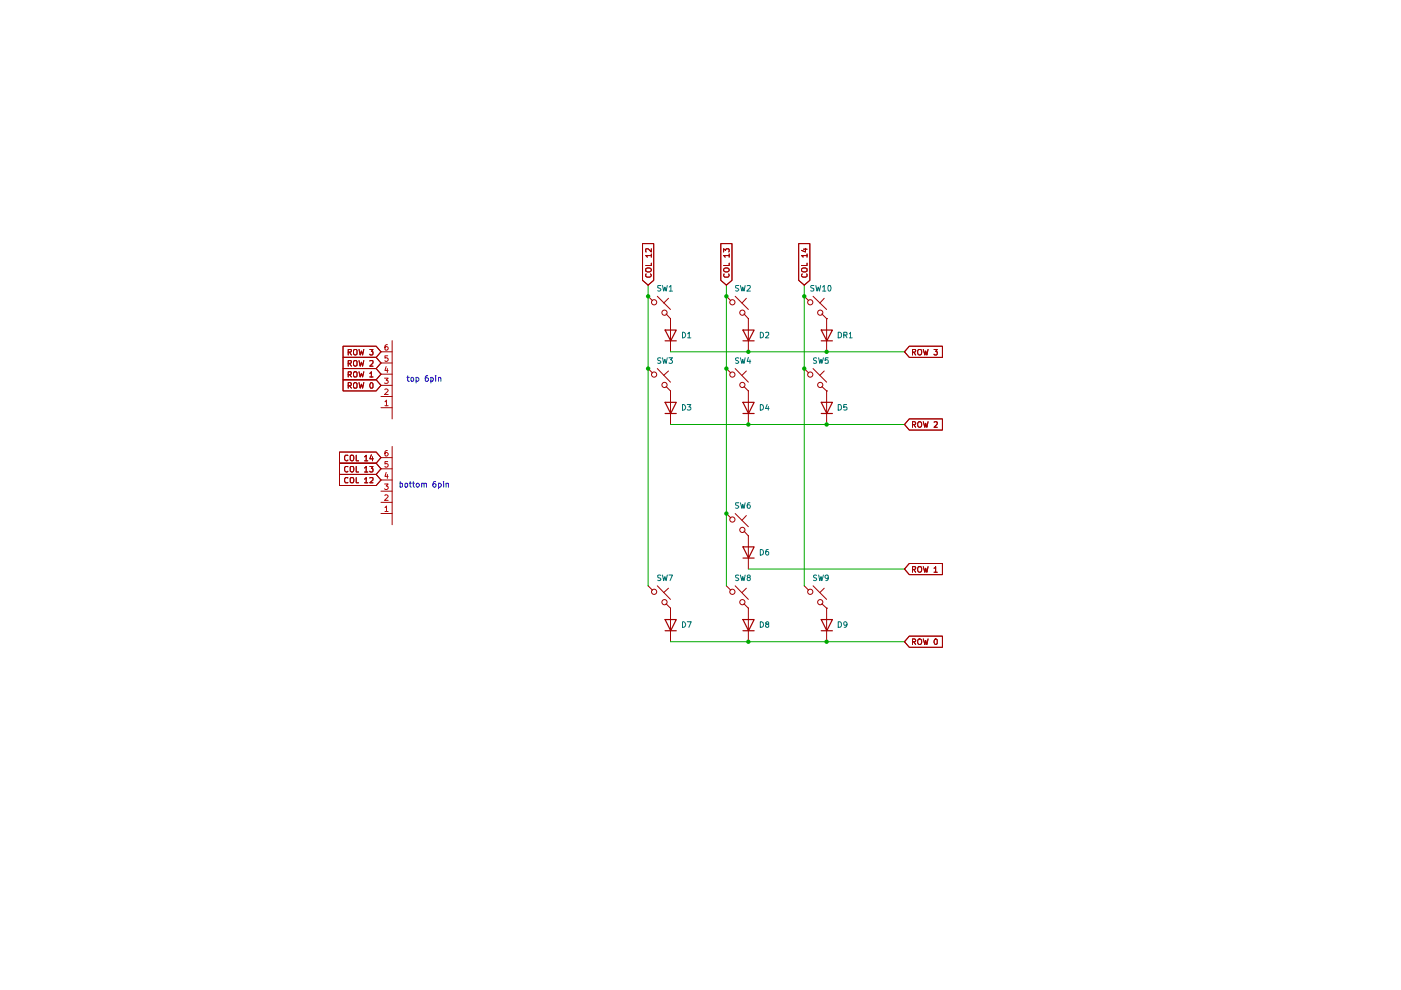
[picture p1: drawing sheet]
<svg xmlns="http://www.w3.org/2000/svg" width="297mm" height="210mm" viewBox="0 0 297 210" stroke-linecap="round" stroke-linejoin="round" font-family="sans-serif">
<g fill="none" stroke="#a30000" stroke-width=".21">
<path d="M136.2 51.6h2.4v7.8l-1.2 1.1-1.2-1.1zM136.9 57a.77 .77 0 0 1 1.2 .1l-.1 .4a.72 .72 0 0 1-1.1-.2zM137 58.1l-.1 .5 .3 .2 .7-.1 .2-.3-.2-.3M138.1 55.8v.5h-1.2M138.1 54.2h-1.2l.3 .3M138.1 52.7v.7l-.7-.7-.5 .1 .1 .6M138.1 53.8v.7M152.8 51.6h2.4v7.8l-1.2 1.1-1.2-1.1zM153.4 53.4v-.7l.4 .4 .2-.4h.5v.7M153.5 58.1l-.1 .3 .3 .4h.6l.3-.4-.1-.3M153.6 56.9l.6-.1 .4 .3a.6 .6 0 0 1-.6 .6 .6 .6 0 0 1-.6-.6zM154.6 55.8v.5h-1.2"/>
<path d="M154.6 54.2h-1.2l.4 .3M154.6 53.8v.7M169.3 51.6h2.4v7.8l-1.2 1.1-1.2-1.1zM170.1 58.1l-.2 .3 .4 .4h.6l.2-.2-.1-.5M170.1 56.9l.7-.1 .3 .2v.5a.77 .77 0 0 1-1.2-.2zM170.3 52.8h.8M170.8 52.7v.7l-.9-.3M171.1 55.8v.5h-1.2M171.1 54.2h-1.2l.4 .3M171.1 53.8v.7M72.7 75.8h7.1l1 1.2-1 1.1h-7.1zM72.7 73.4h7.1l1 1.2-1 1.2h-7.1z"/>
<path d="M72.7 78.1h7.1l1 1.2-1 1.2h-7.1zM73.8 77h.6v-.5h-.6v1.1M73.8 74.7l.6-.1v-.5h-.6v1.2M73.8 79.4l.6-.1v-.5h-.6v1.1M74.1 77l.4 .6M74.1 74.7l.4 .6M74.1 79.4l.4 .5M75.1 76.5h.4l.2 .1v.9l-.3 .1h-.3a.87 .87 0 0 1 0-1.1zM75.1 74.1h.4l.2 .2v.8l-.3 .2-.3-.1a.87 .87 0 0 1 0-1.1zM75.1 78.8h.4l.2 .2v.8l-.2 .1h-.4l-.2-.3zM76.1 76.5l.3 1.1 .2-.8 .3 .8 .2-1.1M76.1 74.1l.3 1.2 .2-.9 .3 .9 .2-1.2"/>
<path d="M76.1 78.8l.3 1.1 .2-.7 .3 .7 .2-1.1M78.4 76.5h.7v.5l-.7 .6h.7M78.4 74.1h.7l-.4 .4 .4 .1v.5l-.2 .2h-.3l-.2-.2M78.4 79.2l.3-.4v1.1M78.4 79.9h.7M80.8 79.3h2.3M80.8 77h2.3M80.8 74.6h2.3M83.1 72.2v16.6M137.4 78.1h.1M137.4 62.8h.1M137.4 78.1l.9 1"/>
<path d="M137.4 62.8l.9 1M139.4 78.1l2.8 2.9M139.4 62.8l2.8 2.8M141.2 66.5l1 1.1M141.7 78.7l-1 .9M141.7 63.2l-1 1.1M142.2 67.6h.1M142.2 67.6v7M154 62.8h.1M154 78.1h.1M154 62.8l.9 1M154 78.1l.9 1"/>
<path d="M155.9 62.8l2.8 2.8M155.9 78.1l2.8 2.9M157.7 66.5l1 1.1M158.2 63.2l-.9 1.1M158.2 78.7l-.9 .9M158.7 67.6h.1M158.7 67.6v7M170.5 62.8h.1M170.5 78.1h.1M170.5 62.8l.9 1M170.5 78.1l.9 1M172.4 62.8l2.9 2.8"/>
<path d="M172.4 78.1l2.9 2.9M174.2 66.5l1.1 1.1M174.8 63.2l-1 1.1M174.8 78.7l-1 .9M175.3 67.6h.1M175.3 67.6v7M192.8 73.4h7v2.4h-7l-1-1.2zM193.5 74.7l.6-.1v-.5h-.6v1.2M193.7 74.7l.4 .6M194.7 74.1h.5a.77 .77 0 0 1-.1 1.2l-.4-.1a.87 .87 0 0 1 0-1.1zM195.7 74.1l.4 1.2 .2-.9 .2 .9 .3-1.2M198 74.1h.7l-.3 .4 .3 .1v.5l-.2 .2h-.3l-.2-.2"/>
<path d="M72 98.2h7.8l1 1.2-1 1.2h-7.8zM72 95.8h7.8l1 1.2-1 1.2h-7.8zM72.7 80.5h7.1l1 1.2-1 1.2h-7.1zM73.7 99l-.5-.1-.1 .2 .1 .8 .2 .2 .3-.2M73.7 96.6l-.5-.1-.1 .3 .1 .7 .2 .2 .3-.2M73.8 81.8l.6-.1v-.5l-.6-.1v1.2M74.1 81.8l.4 .5M74.3 99.1l.1-.2h.4a.86 .86 0 0 1 0 1.2l-.5-.2zM74.3 96.7l.1-.2h.4a.86 .86 0 0 1 0 1.2l-.5-.2zM75 81.3l.3-.2 .4 .2v.8l-.2 .2h-.4l-.2-.3zM75.5 98.9v1.2h.5M75.5 96.5v1.2h.5"/>
<path d="M76.1 81.1l.3 1.2 .2-.9 .3 .9 .2-1.2M77.3 99.2l.3-.3v1.2M77.3 96.9l.3-.4v1.2M77.3 97.7h.7M78.4 98.9h.7l-.4 .4 .4 .1v.5l-.2 .2h-.3l-.2-.2M78.6 81.2l.2-.1 .3 .3v.7l-.2 .2h-.3l-.2-.4zM78.7 96.4l-.3 .9h.8M79 96.9v.8M80.8 99.4h2.3M80.8 97h2.3M80.8 86.4h2.3M80.8 84.1h2.3"/>
<path d="M80.8 81.7h2.3M83.1 94.7v16.6M141.2 82l1 .9M142.2 82.9h.1M142.2 82.9v7.1M157.7 82l1 .9M158.7 82.9h.1M158.7 82.9v7.1M174.2 82l1.1 .9M175.3 82.9h.1M175.3 82.9v7.1M192.8 88.8h7v2.4h-7l-1-1.2z"/>
<path d="M193.5 90h.6v-.5l-.6-.1v1.2M193.7 90l.4 .6M194.6 89.6l.3-.2a.6 .6 0 0 1 .5 .6 .6 .6 0 0 1-.5 .6l-.3-.4zM195.7 89.4l.4 1.2 .2-.9 .2 .9 .3-1.2M198 89.5h.7v.4l-.7 .7h.7M72 100.6h7.8l1 1.2-1 1.2h-7.8zM73.7 101.3h-.5l-.1 .2v.6l.1 .3 .5-.1M74.4 101.3h.4l.2 .3-.2 .8h-.4l-.1-.2v-.8zM75.5 101.3v1.1h.5M77.3 101.6l.3-.3v1.1M77.3 100.1h.7M77.3 102.4h.7"/>
<path d="M78.4 101.3h.7v.5l-.7 .6h.7M80.8 108.9h2.3M80.8 106.5h2.3M80.8 104.1h2.3M80.8 101.8h2.3M154 108.9h.1M154 108.9l.9 .9M155.9 108.9l2.8 2.8M157.7 112.6l1 1M158.2 109.3l-.9 1M158.7 113.6h.1M158.7 113.6v7"/>
<path d="M192.8 119.5h7v2.3h-7l-1-1.2zM137.4 124.2h.1M137.4 124.2l.9 .9M139.4 124.2l2.8 2.9M141.2 128l1 .9M141.7 124.7l-1 .9M142.2 128.9h.1M142.2 128.9v7.2M154 124.2h.1M154 124.2l.9 .9M155.9 124.2l2.8 2.9M157.7 128l1 .9"/>
<path d="M158.2 124.7l-.9 .9M158.7 128.9h.1M158.7 128.9v7.2M170.5 124.2h.1M170.5 124.2l.9 .9M172.4 124.2l2.9 2.9M174.2 128l1.1 .9M174.8 124.7l-1 .9M175.3 128.9h.1M175.3 128.9v7.2M192.8 134.9h7v2.3h-7l-1-1.1zM193.5 120.7l.6-.1v-.5h-.6v1.2"/>
<path d="M193.5 136.1h.6v-.5l-.6-.1v1.2M193.7 120.7l.4 .6M193.7 136.1l.4 .6M194.6 135.6l.3-.1a.6 .6 0 0 1 .5 .6 .6 .6 0 0 1-.5 .6l-.3-.5zM194.7 120.1h.5a.77 .77 0 0 1-.1 1.2l-.4-.1a.87 .87 0 0 1 0-1.1zM195.7 120.1l.4 1.2 .2-.8 .2 .8 .3-1.2M195.7 135.5l.4 1.2 .2-.9 .2 .9 .3-1.2M198 120.5l.4-.4v1.2M198 121.3h.7M198.2 135.6l.3-.1 .2 .2v.7l-.3 .3a.7 .7 0 0 1-.2-1.1z"/>
<circle cx="138.7" cy="79.4" r=".55"/>
<circle cx="138.7" cy="64.1" r=".55"/>
<circle cx="140.9" cy="66.3" r=".55"/>
<circle cx="155.3" cy="64.1" r=".55"/>
<circle cx="155.3" cy="79.4" r=".55"/>
<circle cx="157.4" cy="66.3" r=".55"/>
<circle cx="171.8" cy="64.1" r=".55"/>
<circle cx="171.8" cy="79.4" r=".55"/>
<circle cx="173.9" cy="66.3" r=".55"/>
<circle cx="140.9" cy="81.6" r=".55"/>
<circle cx="157.4" cy="81.6" r=".55"/>
<circle cx="173.9" cy="81.6" r=".55"/>
<circle cx="155.3" cy="110.2" r=".55"/>
<circle cx="157.4" cy="112.4" r=".55"/>
<circle cx="138.7" cy="125.5" r=".55"/>
<circle cx="140.9" cy="127.7" r=".55"/>
<circle cx="155.3" cy="125.5" r=".55"/>
<circle cx="157.4" cy="127.7" r=".55"/>
<circle cx="171.8" cy="125.5" r=".55"/>
<circle cx="173.9" cy="127.7" r=".55"/>
</g>
<g fill="none" stroke="#a30000" stroke-width=".25">
<path d="M141 70h2.4l-1.2 2.3zM141 72.3h2.4M157.5 70h2.4l-1.2 2.3zM157.5 72.3h2.4M174.1 70h2.4l-1.2 2.3zM174.1 72.3h2.4M141 85.3h2.4l-1.2 2.4zM141 87.7h2.4M157.5 85.3h2.4l-1.2 2.4zM157.5 87.7h2.4M174.1 85.3h2.4l-1.2 2.4zM174.1 87.7h2.4"/>
<path d="M157.5 116h2.4l-1.2 2.3zM157.5 118.3h2.4M141 131.4h2.4l-1.2 2.3zM141 133.7h2.4M157.5 131.4h2.4l-1.2 2.3zM157.5 133.7h2.4M174.1 131.4h2.4l-1.2 2.3zM174.1 133.7h2.4"/>
</g>
<g fill="none" stroke="#ca0000" stroke-width=".21">
<path d="M81.9 77.7l-.3 .9h.7M82.1 73.1l-.5 .2v.8l.4 .2 .3-.3-.1-.4-.2-.1-.4 .1v.1M82.1 78.1v.9M82.2 75.4h-.6v.5h.6l.1 .5-.3 .2-.4-.1M81.5 80.2h.8l-.4 .4 .3 .1 .1 .4-.2 .2-.6-.1M81.6 85.2l.4-.4v1.2M81.6 82.6l.4-.1 .3 .3-.8 .9h.8M81.6 86h.7M82.1 95.5l-.5 .3v.7l.4 .2 .3-.3v-.2l-.3-.3h-.2l-.2 .3M82.2 97.9h-.6v.5h.6l.1 .4-.3 .3-.4-.2M81.5 102.6h.8l-.4 .4 .3 .1 .1 .4-.3 .3h-.3l-.2-.2M81.6 107.6l.4-.3v1.2"/>
<path d="M81.6 105.1l.4-.2 .3 .3-.8 .9h.8M81.6 108.5h.7M81.9 100.2l-.3 .8h.7M82.1 100.6v.8"/>
</g>
<path d="M137.4 60.5v63.7M142.2 74.6h49.6M154 60.5v63.7M170.5 60.5v63.7M142.2 90h49.6M142.2 136.1h49.6M158.7 120.6h33.1" fill="none" stroke="#00a900" stroke-width=".21"/>
<g fill="none" stroke="#2600d2" stroke-width=".21">
<path d="M86.4 79.7v1l.4 .2M90.7 79.7h-.4l-.1 .2v.8l.4 .2 .2-.3v-.3l-.2-.2-.4 .1v.1M92.4 79.7v.1M86.3 80h.5M87.1 80.2l.2-.2 .3 .1v.7l-.3 .1-.2-.2zM88.2 80.1l.4-.1 .2 .3v.3l-.2 .3-.4-.1M88.2 80v1.2M91.4 80.1l.2-.1 .3 .3-.1 .5h-.4M91.4 80v1.2M92.4 80v.9M93 80.2l.1-.2 .4 .2v.7M93 80v.9"/>
<path d="M84.8 102.5l.4-.1 .1 .2v.5l-.1 .2-.4-.1M84.8 102.1v1.2M85.9 102.6l.1-.2 .4 .1v.7l-.4 .1-.1-.2zM86.8 102.4h.4M87 102.1v1l.2 .2M87.5 102.4h.4M87.6 102.1v1l.3 .2M88.5 102.4l.4 .3v.3l-.3 .3-.4-.3v-.3zM89.4 102.6l.2-.2 .3 .2v.7M89.4 102.4v.9M89.9 102.6l.2-.2 .3 .2v.7M92.4 102.1h-.4l-.1 .3v.8h.5l.1-.4a.35 .35 0 0 0-.4-.3 .35 .35 0 0 0-.3 .3"/>
<path d="M93 102.5l.3-.1 .3 .3v.3l-.3 .3-.3-.1M93 102.4v1.2M94.1 102.1v.1M94.1 102.4v.9M94.6 102.6l.1-.2 .4 .1v.8M94.6 102.4v.9"/>
</g>
<g fill="#00a900">
<circle cx="158.7" cy="74.6" r=".47"/>
<circle cx="175.3" cy="90" r=".47"/>
<circle cx="154" cy="78.1" r=".47"/>
<circle cx="158.7" cy="90" r=".47"/>
<circle cx="170.5" cy="62.8" r=".47"/>
<circle cx="137.4" cy="78.1" r=".47"/>
<circle cx="137.4" cy="62.8" r=".47"/>
<circle cx="154" cy="62.8" r=".47"/>
<circle cx="175.3" cy="74.6" r=".47"/>
<circle cx="170.5" cy="78.1" r=".47"/>
<circle cx="175.3" cy="136.1" r=".47"/>
<circle cx="154" cy="108.9" r=".47"/>
<circle cx="158.7" cy="136.1" r=".47"/>
</g>
<g fill="none" stroke="#007370" stroke-width=".21">
<path d="M140.1 75.9h-.7v.4l.7 .4-.2 .3h-.5M140.1 60.5l-.7 .1v.4l.7 .4-.2 .3-.5-.1M140.5 75.9l.2 1.1 .3-.8 .2 .8 .3-1.1M140.5 60.5l.2 1.2 .3-.8 .2 .8 .3-1.2M141.8 75.9h.8l-.4 .4 .4 .2-.1 .5h-.7M141.9 60.9l.3-.4v1.2M141.9 61.7h.7M144.7 70.4a.6 .6 0 0 1 .7 .6 .6 .6 0 0 1-.7 .6zM145.8 70.8l.3-.4v1.2M145.8 71.6h.7M156.6 60.5l-.6 .1v.4l.6 .4-.2 .3-.4-.1M156.6 75.9h-.6v.4l.6 .4-.2 .3h-.4"/>
<path d="M157 60.5l.3 1.2 .2-.8 .2 .8 .3-1.2M157 75.9l.3 1.1 .2-.8 .2 .8 .3-1.1M158.4 60.6l.6-.1 .1 .4-.8 .8h.8M158.7 75.8l-.3 .8h.8M159 76.3v.7M161.2 70.4l.6 .2 .1 .4-.1 .5-.3 .1h-.3zM162.3 70.5h.7v.5l-.7 .6h.7M172.6 60.5h-.6l-.1 .2 .1 .3 .6 .2v.4l-.2 .1-.5-.1M173 60.5l.2 1.2 .3-.8 .2 .8 .3-1.2M173.1 75.9h-.4l-.2 .2 .1 .3 .5 .1v.5h-.6M173.6 75.9l.2 1.1 .3-.8 .1 .8 .4-1.1M174.4 60.9l.4-.4v1.2"/>
<path d="M174.4 61.7h.7M175.6 75.9h-.6l-.1 .6 .2-.2h.3l.2 .2v.5h-.7M175.7 60.5a.59 .59 0 0 1 .5 .4 .59 .59 0 0 1-.1 .7l-.2 .1a.75 .75 0 0 1-.2-1.2zM177.7 70.4h.4l.3 .3v.7l-.3 .2h-.4zM178.9 71h.6l.1-.5-.7-.1v1.2M179.2 71l.4 .6M180.1 70.8l.2-.4v1.2M180.1 71.6h.6M144.7 85.8l.4 .1 .3 .5a.57 .57 0 0 1-.7 .6zM145.7 85.8h.8l-.5 .5h.4l.1 .5-.3 .2-.5-.1M161.2 85.8l.6 .1 .1 .4-.1 .5-.3 .2h-.3zM162.6 85.8l-.3 .8h.8"/>
<path d="M162.9 86.2v.8M177.7 85.8l.5 .1 .2 .2v.6l-.3 .3h-.4zM179.5 85.8h-.6v.6l.5-.1 .2 .1v.4l-.3 .2-.4-.1M156.6 106.6l-.6 .1v.3l.6 .4-.2 .4-.4-.1M157 106.6l.3 1.2 .2-.9 .2 .9 .3-1.2M159 106.6h-.3l-.2 .2v.9h.5l.1-.4a.35 .35 0 0 0-.4-.3 .35 .35 0 0 0-.3 .3M161.2 116.5l.6 .2 .1 .3-.1 .5-.3 .2h-.3zM162.9 116.5l-.4 .1a.82 .82 0 0 0 .1 1.1l.4-.2v-.4l-.4-.2-.3 .3M140.1 122h-.7v.3l.7 .5-.2 .3-.5-.1M140.5 121.9l.2 1.2 .3-.8 .2 .8 .3-1.2M141.8 121.9h.8l-.5 1.2M144.7 131.8l.4 .1 .3 .6a.57 .57 0 0 1-.7 .5z"/>
<path d="M145.7 131.8h.9l-.6 1.2M156.6 122h-.6v.3l.6 .5-.2 .3-.4-.1M157 121.9l.3 1.2 .2-.8 .2 .8 .3-1.2M158.7 122.4l-.3-.2a.35 .35 0 0 1 .3-.3 .35 .35 0 0 1 .4 .3l-.3 .2a.36 .36 0 0 0-.4 .4 .36 .36 0 0 0 .5 .3 .36 .36 0 0 0 .1-.6l-.2-.1M161.2 131.8l.6 .2 .1 .3-.1 .5-.3 .2h-.3zM162.6 132.3l-.3-.1 .3-.4h.2l.2 .4a.51 .51 0 0 0-.6 .7h.6v-.5l-.2-.1M173.1 122l-.4-.1-.2 .3 .1 .2 .5 .2v.4h-.6M173.6 121.9l.2 1.2 .3-.8 .1 .8 .4-1.2M175.6 122.4l-.2 .3h-.2l-.3-.3 .1-.4h.6v.9l-.5 .2M177.7 131.8l.5 .1 .2 .3v.6l-.3 .2h-.4zM179.6 132.3l-.3 .3-.4-.2v-.4l.4-.2a.72 .72 0 0 1-.1 1.2h-.2"/>
</g>
</svg>
